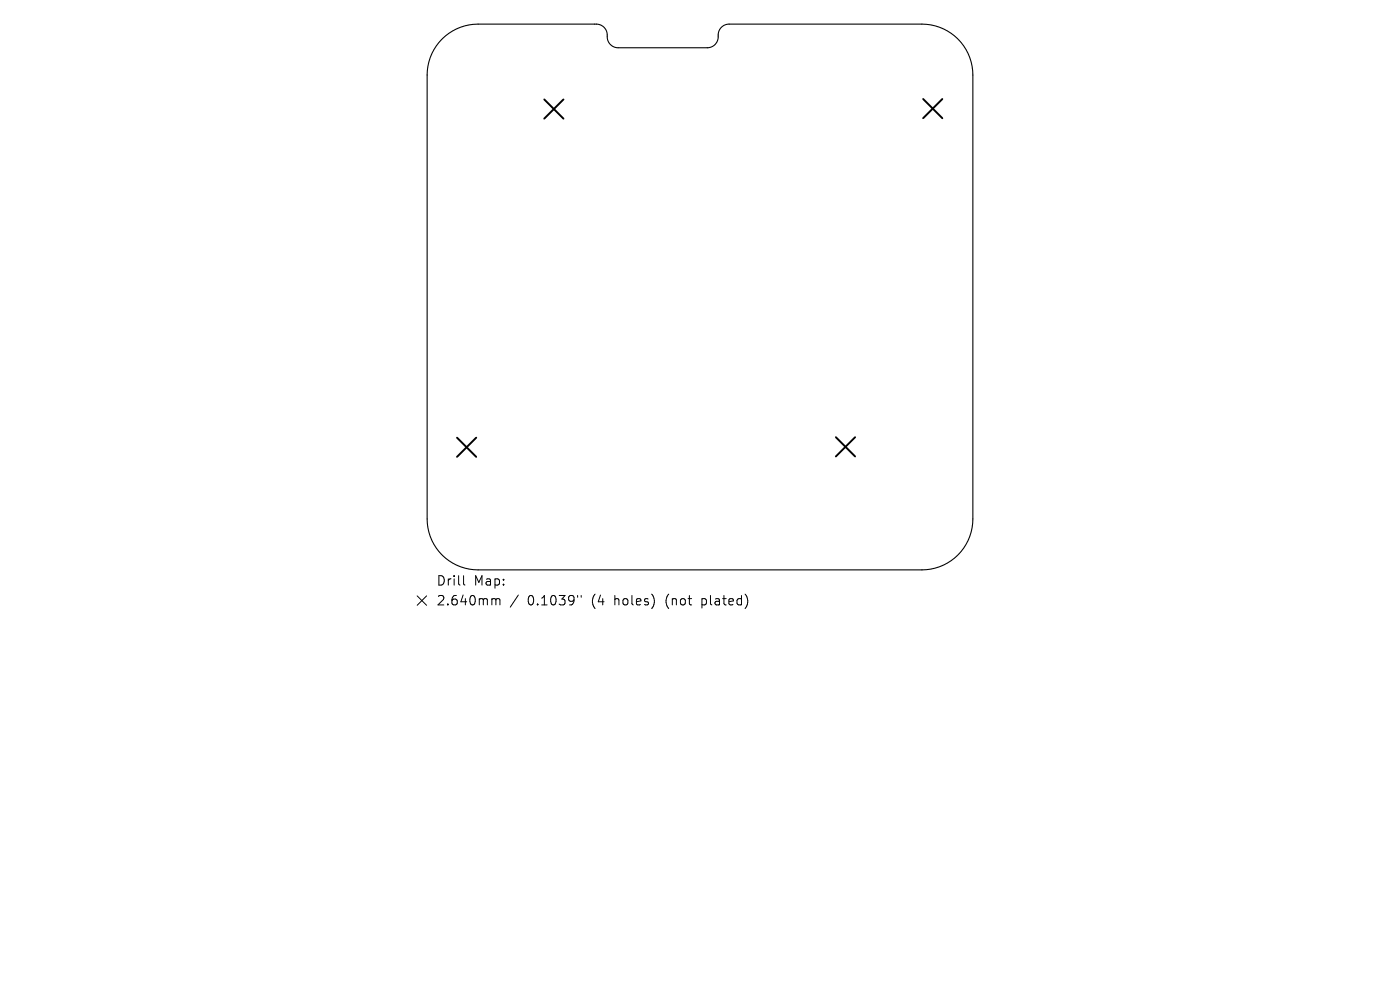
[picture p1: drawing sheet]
<svg xmlns="http://www.w3.org/2000/svg" width="297mm" height="210mm" viewBox="0 0 297 210" stroke-linecap="round" stroke-linejoin="round" font-family="sans-serif">
<defs><g id="words">
<g font-size="2.8">
<text x="92.5" y="124.5">Drill</text>
<text x="100.5" y="124.5">Map:</text>
<text x="92.5" y="128.7">2.640mm</text>
<text x="111.9" y="128.7">0.1039&quot;</text>
<text x="125.7" y="128.7">(4</text>
<text x="130.6" y="128.7">holes)</text>
<text x="141.7" y="128.7">(not</text>
<text x="149.5" y="128.7">plated)</text>
</g>
</g></defs>
<path d="M93.8 8.3a10.8 10.8 0 0 1 7.6-3.2h25.1a2.51 2.51 0 0 1 2.4 3.1 2.32 2.32 0 0 0 2.2 1.9h18.9a2.51 2.51 0 0 0 2.4-3.1 2.32 2.32 0 0 1 2.3-1.9h40.9a10.8 10.8 0 0 1 10.8 10.8v94.2a10.8 10.8 0 0 1-10.8 10.8h-94.2a10.8 10.8 0 0 1-10.8-10.8v-94.2a10.8 10.8 0 0 1 3.2-7.6z" fill="none" stroke="#000" stroke-width=".23"/>
<path d="M115.5 21.1l4 4.1M119.5 21.1l-4 4.1M195.8 21l4.1 4.1M199.9 21l-4.1 4.1M97 92.8l4 4.1M101 92.8l-4 4.1M177.3 92.7l4.1 4.1M181.4 92.7l-4.1 4.1" fill="none" stroke="#000" stroke-width=".41"/>
<path d="M88.5 126.4l2 2M90.5 126.4l-2 2M98.3 122.1v1.7l.3 .3M104.6 127l.5 .1 .1 .2M105.2 127.3l.3-.3 .5 .1 .1 1.2M105.2 127.3v1M110 126.2l-1.8 2.6M122.5 126.3v.4M123.3 126.3v.4" fill="none" stroke="#000" stroke-width=".21"/>
<use href="#words"/>
</svg>
